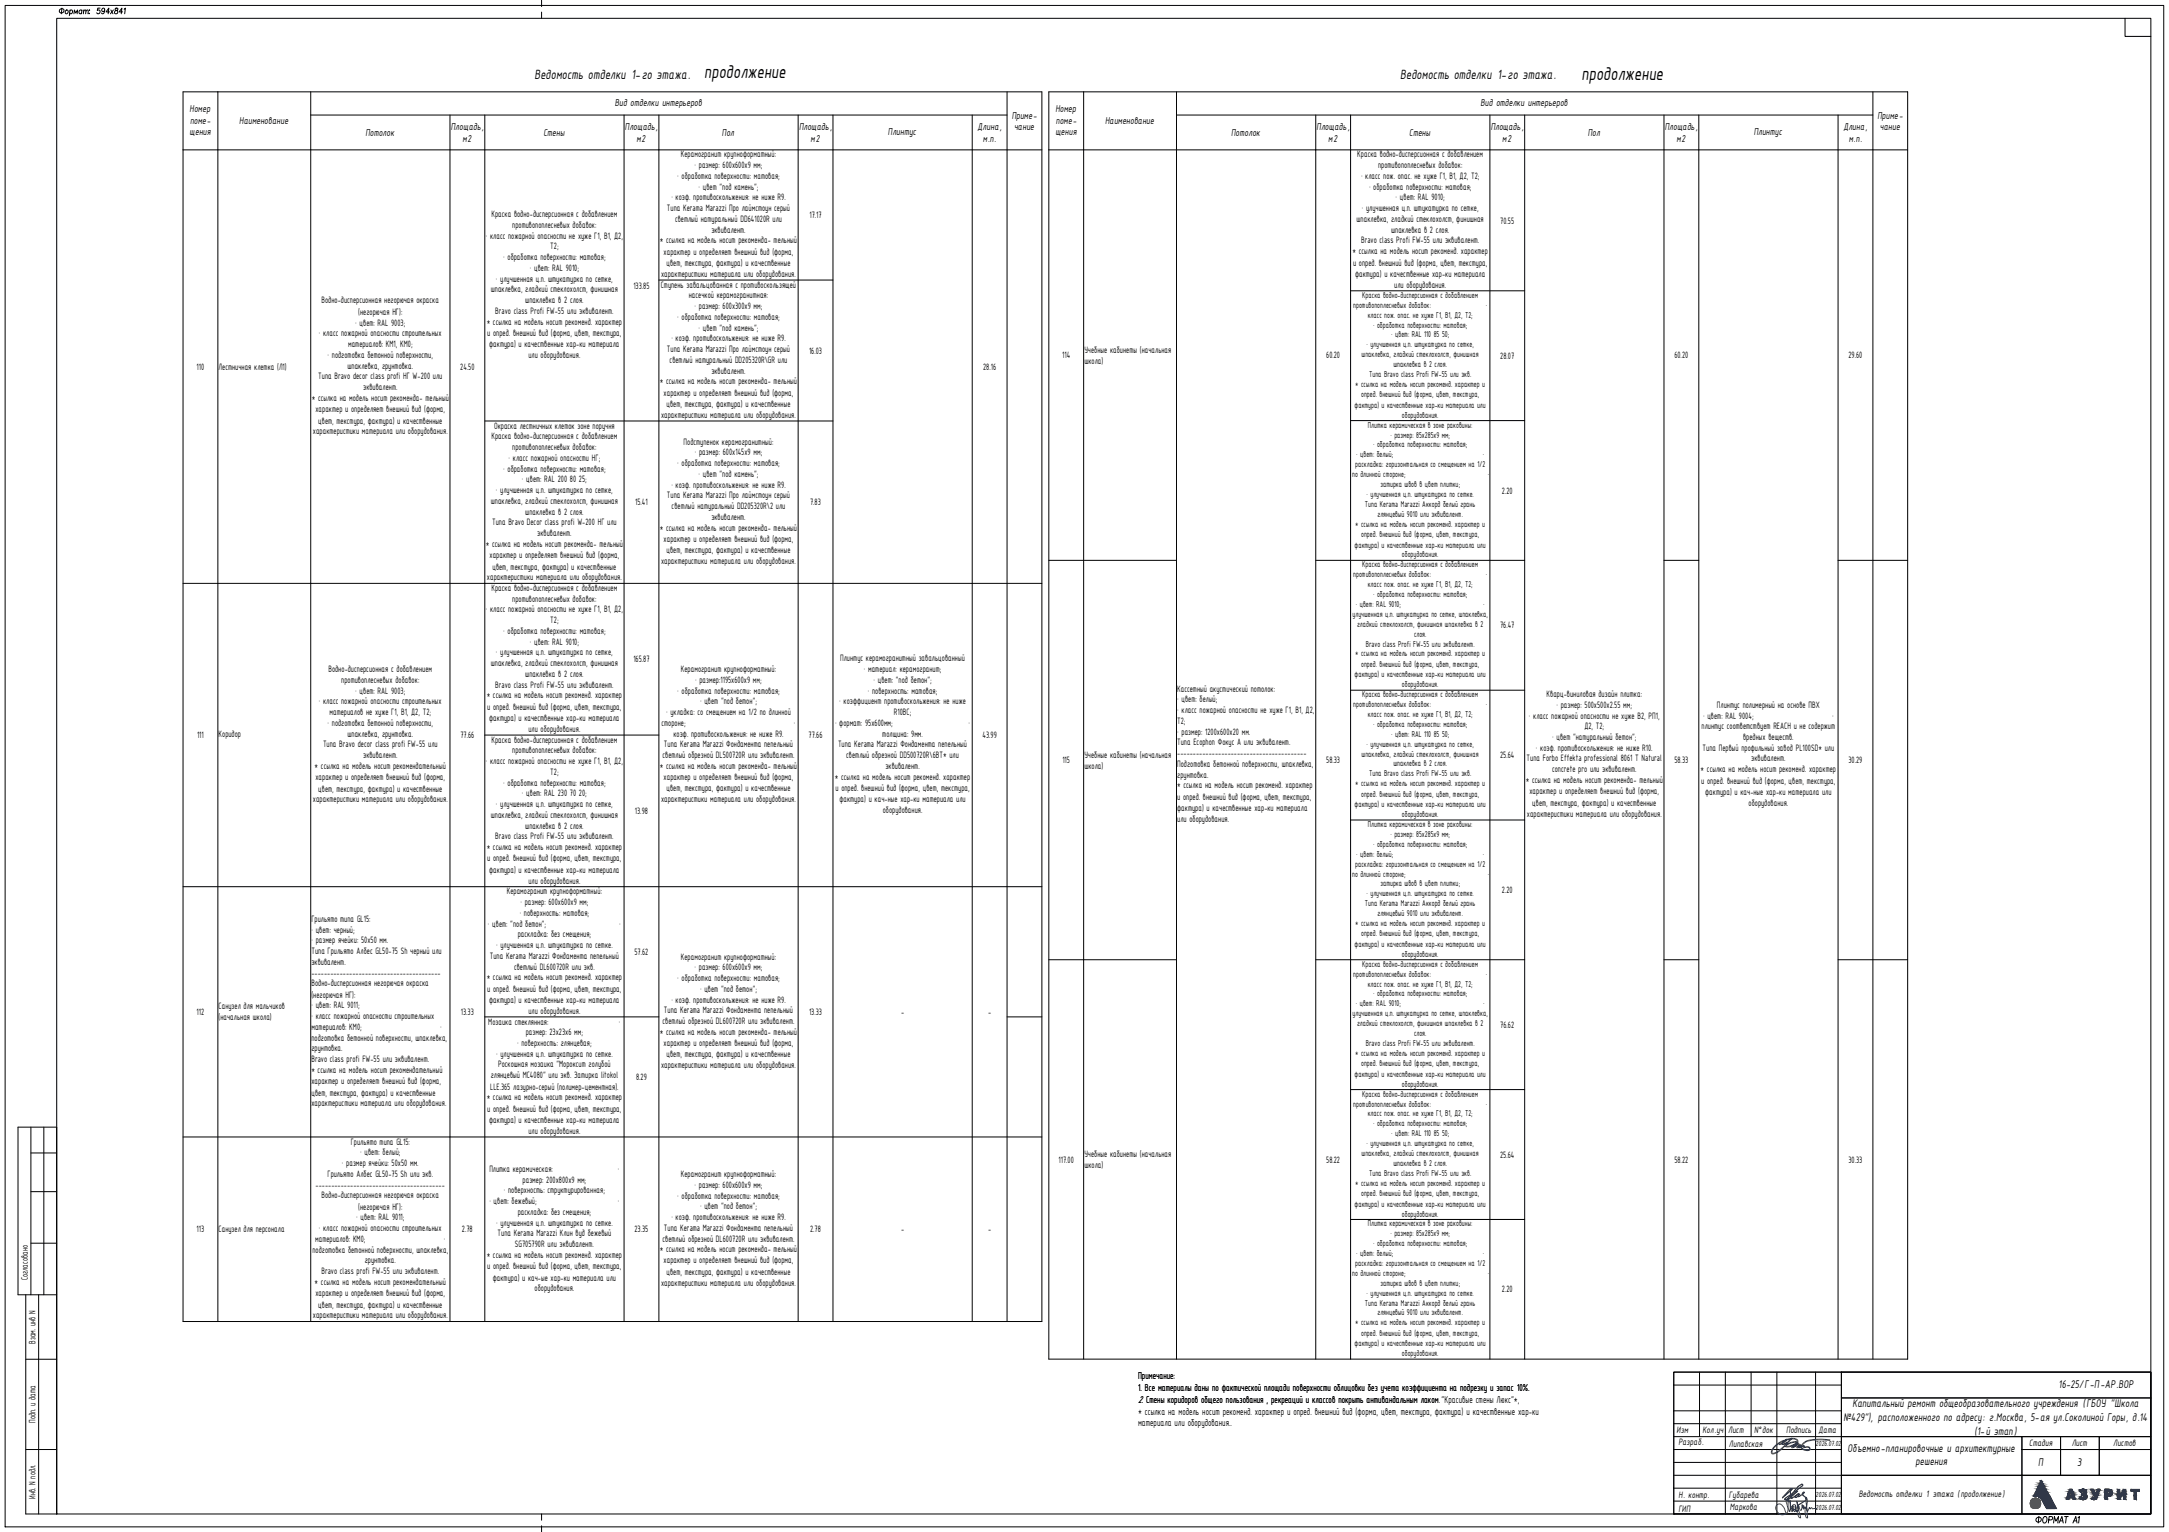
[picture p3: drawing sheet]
<svg xmlns="http://www.w3.org/2000/svg" width="841mm" height="594mm" viewBox="0 0 841 594" stroke-linecap="round" stroke-linejoin="round" font-family="sans-serif">
<defs><g id="words">
<g font-size="7.8">
<text x="273.1" y="30.2">продолжение</text>
<text x="613.3" y="31.1">продолжение</text>
</g>
<text font-size="5.7" x="788.1" y="592">ФОРМАТ А1</text>
<g font-size="5.6">
<text x="207.2" y="30.7">Ведомость отделки 1-го этажа.</text>
<text x="542.9" y="30.7">Ведомость отделки 1-го этажа.</text>
</g>
<g font-size="4.7">
<text x="798.2" y="538.4">16-25/Г-П-АР.ВОР</text>
<text x="718.3" y="545.8">Капитальный ремонт общеобразовательного учреждения (ГБОУ &quot;Школа</text>
<text x="714.8" y="551.1">№429&quot;), расположенного по адресу: г.Москва, 5-ая ул.Соколиной Горы, д.14</text>
<text x="765.6" y="556.4">(1-й этап)</text>
<text x="716.3" y="563.1">Объемно-планировочные и архитектурные</text>
<text x="742.8" y="568.1">решения</text>
<text x="790.3" y="568.6">П</text>
<text x="805.4" y="568.6">3</text>
</g>
<g font-size="4.2">
<text x="238.3" y="41.1">Вид отделки интерьеров</text>
<text x="574" y="41.1">Вид отделки интерьеров</text>
<text x="73.5" y="43.5">Номер</text>
<text x="392.3" y="46">Приме-</text>
<text x="409.3" y="43.5">Номер</text>
<text x="728" y="46">Приме-</text>
<text x="73.5" y="52.5">щения</text>
<text x="73.7" y="48">поме-</text>
<text x="92.8" y="48.2">Наименование</text>
<text x="141.7" y="52.7">Потолок</text>
<text x="174.8" y="50.5">Площадь,</text>
<text x="210.7" y="52.7">Стены</text>
<text x="242.3" y="50.5">Площадь,</text>
<text x="279.9" y="52.7">Пол</text>
<text x="309.8" y="50.5">Площадь,</text>
<text x="344.3" y="52.3">Плинтус</text>
<text x="379.1" y="50.5">Длина,</text>
<text x="393.2" y="50.5">чание</text>
<text x="409.2" y="52.5">щения</text>
<text x="409.4" y="48">поме-</text>
<text x="428.5" y="48.2">Наименование</text>
<text x="477.4" y="52.7">Потолок</text>
<text x="510.5" y="50.5">Площадь,</text>
<text x="546.4" y="52.7">Стены</text>
<text x="578" y="50.5">Площадь,</text>
<text x="615.6" y="52.7">Пол</text>
<text x="645.5" y="50.5">Площадь,</text>
<text x="680" y="52.3">Плинтус</text>
<text x="714.8" y="50.5">Длина,</text>
<text x="728.9" y="50.5">чание</text>
<text x="179.3" y="55">м2</text>
<text x="246.8" y="55">м2</text>
<text x="314.3" y="55">м2</text>
<text x="381.1" y="55">м.п.</text>
<text x="515" y="55">м2</text>
<text x="582.5" y="55">м2</text>
<text x="650" y="55">м2</text>
<text x="716.9" y="55">м.п.</text>
<text x="441.3" y="534.9">Примечание:</text>
<text x="441.3" y="539.4">1. Все материалы даны по фактической площади поверхности облицовки без учета коэффициента на подрезку и запас 10%.</text>
<text x="441.3" y="543.9">2. Стены коридоров общего пользования , рекреаций и классов покрыть антивандальным лаком.</text>
<text x="441.3" y="543.9">2. Стены коридоров общего пользования , рекреаций и классов покрыть антивандальным лаком &quot;Красивые стены Люкс&quot;*,</text>
<text x="441.3" y="548.6">* ссылка на модель носит рекоменд. характер и опред. внешний вид (форма, цвет, текстура, фактура) и качественные хар-ки</text>
<text x="441.3" y="553.1">материала или оборудования..</text>
</g>
<g font-size="3.9">
<text x="264" y="61.1">Керамогранит крупноформатный:</text>
<text x="269.3" y="65.2">• размер: 600х600х9 мм;</text>
<text x="526.3" y="61.1">Краска водно-дисперсионная с добавлением</text>
<text x="534.3" y="65.2">противопоплесневых добавок:</text>
<text x="262.6" y="69.4">• обработка поверхности: матовая;</text>
<text x="527.7" y="69.4">• класс пож. опас. не хуже Г1, В1, Д2, Т2;</text>
<text x="260.3" y="77.7">• коэф. противоскольжения: не ниже R9.</text>
<text x="270.8" y="73.6">• цвет &quot;под камень&quot;;</text>
<text x="530.8" y="73.6">• обработка поверхности: матовая;</text>
<text x="541.1" y="77.7">• цвет: RAL 9010;</text>
<text x="258.6" y="81.9">Типа Kerama Marazzi Про лаймстоун серый</text>
<text x="528" y="81.9">• улучшенная ц.п. штукатурка по сетке,</text>
<text x="190.6" y="84.2">Краска водно-дисперсионная с добавлением</text>
<text x="198.6" y="88.4">противопоплесневых добавок:</text>
<text x="261.7" y="86.1">светлый натуральный DD641020R или</text>
<text x="313.9" y="84.6">17.17</text>
<text x="526" y="86.1">шпаклевка, гладкий стеклохолст, финишная</text>
<text x="581.7" y="86.7">70.55</text>
<text x="188.4" y="92.6">•</text>
<text x="190" y="92.6">класс пожарной опасности не хуже Г1, В1, Д2,</text>
<text x="255.9" y="94.4">* ссылка на модель носит рекоменда- тельный</text>
<text x="275.8" y="90.2">эквивалент.</text>
<text x="527.8" y="94.4">Bravo class Profi FW-55 или эквивалент.</text>
<text x="539.4" y="90.2">шпаклевка в 2 слоя.</text>
<text x="195.1" y="100.9">• обработка поверхности: матовая;</text>
<text x="213.4" y="96.7">Т2;</text>
<text x="257.3" y="98.8">характер и определяет внешний вид (форма,</text>
<text x="524.4" y="98.6">* ссылка на модель носит рекоменд. характер</text>
<text x="205.4" y="105.1">• цвет: RAL 9010;</text>
<text x="256.3" y="107.4">характеристики материала или оборудования.</text>
<text x="258.4" y="103.2">цвет, текстура, фактура) и качественные</text>
<text x="524.7" y="103">и опред. внешний вид (форма, цвет, текстура,</text>
<text x="525.4" y="107.4">фактура) и качественные хар-ки материала</text>
<text x="190.3" y="113.4">шпаклевка, гладкий стеклохолст, финишная</text>
<text x="192.3" y="109.2">• улучшенная ц.п. штукатурка по сетке,</text>
<text x="245.6" y="111.9">133.85</text>
<text x="256.2" y="111.5">Ступень завальцованная с противоскользящей</text>
<text x="540.6" y="111.6">или оборудования.</text>
<text x="124.7" y="117.7">Водно-дисперсионная негорючая окраска</text>
<text x="203.7" y="117.6">шпаклевка в 2 слоя.</text>
<text x="267.1" y="115.7">насечкой керамогранитная:</text>
<text x="269.3" y="119.9">• размер: 600х300х9 мм;</text>
<text x="138.9" y="122.1">(негорючая НГ):</text>
<text x="188.7" y="125.9">* ссылка на модель носит рекоменд. характер</text>
<text x="192" y="121.7">Bravo class Profi FW-55 или эквивалент.</text>
<text x="262.6" y="124.1">• обработка поверхности: матовая;</text>
<text x="123.6" y="130.4">• класс пожарной опасности строительных</text>
<text x="137.8" y="126.3">• цвет: RAL 9003;</text>
<text x="189" y="130.3">и опред. внешний вид (форма, цвет, текстура,</text>
<text x="270.8" y="128.2">• цвет &quot;под камень&quot;;</text>
<text x="135" y="134.6">материалов: КМ1, КМ0;</text>
<text x="189.7" y="134.7">фактура) и качественные хар-ки материала</text>
<text x="258.6" y="136.5">Типа Kerama Marazzi Про лаймстоун серый</text>
<text x="260.3" y="132.4">• коэф. противоскольжения: не ниже R9.</text>
<text x="313.7" y="137.2">16.03</text>
<text x="420.5" y="136.8">Учебные кабинеты (начальная</text>
<text x="76.2" y="143.4">110</text>
<text x="84.8" y="143.4">Лестничная клетка (Л1)</text>
<text x="127" y="138.8">• подготовка бетонной поверхности,</text>
<text x="134.7" y="142.9">шпаклевка, грунтовка.</text>
<text x="178.4" y="143.4">24.50</text>
<text x="204.9" y="138.9">или оборудования.</text>
<text x="259.7" y="140.7">светлый натуральный DD205320R\GR или</text>
<text x="381.2" y="143.4">28.16</text>
<text x="411.9" y="139">114</text>
<text x="420.5" y="141.2">школа)</text>
<text x="514.2" y="139">60.20</text>
<text x="581.7" y="139.2">28.07</text>
<text x="649.2" y="139">60.20</text>
<text x="716.7" y="139">29.60</text>
<text x="123.4" y="147.1">Типа Bravo decor class profi НГ W-200 или</text>
<text x="255.9" y="149">* ссылка на модель носит рекоменда- тельный</text>
<text x="275.8" y="144.9">эквивалент.</text>
<text x="120.9" y="155.4">* ссылка на модель носит рекоменда- тельный</text>
<text x="140.8" y="151.2">эквивалент.</text>
<text x="257.3" y="153.5">характер и определяет внешний вид (форма,</text>
<text x="122.3" y="159.8">характер и определяет внешний вид (форма,</text>
<text x="258.4" y="157.9">цвет, текстура, фактура) и качественные</text>
<text x="123.4" y="164.2">цвет, текстура, фактура) и качественные</text>
<text x="191.6" y="166.2">Окраска лестничных клеток зоне поручня</text>
<text x="256.3" y="162">характеристики материала или оборудования.</text>
<text x="121.3" y="168.4">характеристики материала или оборудования.</text>
<text x="190.6" y="170.4">Краска водно-дисперсионная с добавлением</text>
<text x="265.1" y="172.4">Подступенок керамогранитный:</text>
<text x="197.2" y="178.7">• класс пожарной опасности НГ;</text>
<text x="198.6" y="174.5">противопоплесневых добавок:</text>
<text x="269.4" y="176.6">• размер: 600х145х9 мм;</text>
<text x="195.1" y="182.9">• обработка поверхности: матовая;</text>
<text x="262.6" y="180.8">• обработка поверхности: матовая;</text>
<text x="270.8" y="184.9">• цвет &quot;под камень&quot;;</text>
<text x="192.3" y="191.2">• улучшенная ц.п. штукатурка по сетке,</text>
<text x="202.4" y="187">• цвет: RAL 200 80 25;</text>
<text x="260.3" y="189.1">• коэф. противоскольжения: не ниже R9.</text>
<text x="582.3" y="191.4">2.20</text>
<text x="190.3" y="195.4">шпаклевка, гладкий стеклохолст, финишная</text>
<text x="246.3" y="196">15.41</text>
<text x="258.6" y="193.3">Типа Kerama Marazzi Про лаймстоун серый</text>
<text x="260.4" y="197.4">светлый натуральный DD205320R\2 или</text>
<text x="314.1" y="196">7.83</text>
<text x="190.8" y="203.7">Типа Bravo Decor class profi W-200 НГ или</text>
<text x="203.7" y="199.5">шпаклевка в 2 слоя.</text>
<text x="275.8" y="201.6">эквивалент.</text>
<text x="208.3" y="207.8">эквивалент.</text>
<text x="255.9" y="205.8">* ссылка на модель носит рекоменда- тельный</text>
<text x="188.4" y="212">* ссылка на модель носит рекоменда- тельный</text>
<text x="257.3" y="210.2">характер и определяет внешний вид (форма,</text>
<text x="258.4" y="214.6">цвет, текстура, фактура) и качественные</text>
<text x="189.8" y="216.4">характер и определяет внешний вид (форма,</text>
<text x="190.9" y="220.9">цвет, текстура, фактура) и качественные</text>
<text x="256.3" y="218.8">характеристики материала или оборудования.</text>
<text x="188.8" y="225">характеристики материала или оборудования.</text>
<text x="190.6" y="229.2">Краска водно-дисперсионная с добавлением</text>
<text x="198.6" y="233.3">противопоплесневых добавок:</text>
<text x="188.4" y="237.5">•</text>
<text x="190" y="237.5">класс пожарной опасности не хуже Г1, В1, Д2,</text>
<text x="195.1" y="245.8">• обработка поверхности: матовая;</text>
<text x="213.4" y="241.7">Т2;</text>
<text x="581.6" y="243.7">76.47</text>
<text x="205.4" y="250">• цвет: RAL 9010;</text>
<text x="192.3" y="254.2">• улучшенная ц.п. штукатурка по сетке,</text>
<text x="245.6" y="256.9">165.87</text>
<text x="325.8" y="256.5">Плинтус керамогранитный завальцованный</text>
<text x="127.3" y="260.7">Водно-дисперсионная с добавлением</text>
<text x="190.3" y="258.3">шпаклевка, гладкий стеклохолст, финишная</text>
<text x="203.7" y="262.5">шпаклевка в 2 слоя.</text>
<text x="264" y="260.7">Керамогранит крупноформатный:</text>
<text x="334.9" y="260.7">• материал: керамогранит;</text>
<text x="132.3" y="264.8">противоплесневых добавок:</text>
<text x="137.8" y="269">• цвет: RAL 9003;</text>
<text x="192" y="266.7">Bravo class Profi FW-55 или эквивалент.</text>
<text x="262.6" y="269">• обработка поверхности: матовая;</text>
<text x="269.6" y="264.8">• размер:1195х600х9 мм;</text>
<text x="336.5" y="269">• поверхность: матовая;</text>
<text x="338.7" y="264.8">• цвет: &quot;под бетон&quot;;</text>
<text x="456.5" y="268.2">Кассетный акустический потолок:</text>
<text x="123.6" y="273.2">• класс пожарной опасности строительных</text>
<text x="188.7" y="270.8">* ссылка на модель носит рекоменд. характер</text>
<text x="189" y="275.3">и опред. внешний вид (форма, цвет, текстура,</text>
<text x="271.5" y="273.2">• цвет &quot;под бетон&quot;;</text>
<text x="325.4" y="273.2">• коэффициент противоскольжения: не ниже</text>
<text x="456.5" y="272.4">•</text>
<text x="458.1" y="272.4">цвет: белый;</text>
<text x="599.7" y="270.3">Кварц-виниловая дизайн плитка:</text>
<text x="603.5" y="274.5">• размер: 500х500х2.55 мм;</text>
<text x="665.8" y="274.5">Плинтус полимерный на основе ПВХ</text>
<text x="127" y="281.5">• подготовка бетонной поверхности,</text>
<text x="127.8" y="277.3">материалов не хуже Г1, В1, Д2, Т2;</text>
<text x="189.7" y="279.7">фактура) и качественные хар-ки материала</text>
<text x="256.5" y="281.5">стороне;</text>
<text x="258.3" y="277.3">• укладка: со смещением на 1/2 по длинной</text>
<text x="307.8" y="281.5">•</text>
<text x="323.8" y="281.5">• формат: 95х600мм;</text>
<text x="346.6" y="277.3">R10ВС;</text>
<text x="456.5" y="276.5">•</text>
<text x="456.5" y="280.7">Т2;</text>
<text x="458.1" y="276.5">класс пожарной опасности не хуже Г1, В1, Д2,</text>
<text x="592.9" y="278.6">• класс пожарной опасности не хуже В2, РП1,</text>
<text x="660.4" y="278.6">• цвет: RAL 9004;</text>
<text x="710.4" y="278.6">•</text>
<text x="76.4" y="286.3">111</text>
<text x="84.8" y="285.9">Коридор</text>
<text x="134.7" y="285.7">шпаклевка, грунтовка.</text>
<text x="178.5" y="286.3">77.66</text>
<text x="190.6" y="288">Краска водно-дисперсионная с добавлением</text>
<text x="204.9" y="283.8">или оборудования.</text>
<text x="261.1" y="285.7">коэф. противоскольжения: не ниже R9.</text>
<text x="313.5" y="286.3">77.66</text>
<text x="342.1" y="285.7">толщина: 9мм.</text>
<text x="380.9" y="286.3">43.99</text>
<text x="456.5" y="284.9">•</text>
<text x="458.1" y="284.9">размер: 1200х600х20 мм.</text>
<text x="601.8" y="286.9">• цвет &quot;натуральный бетон&quot;;</text>
<text x="614.3" y="282.8">Д2, Т2;</text>
<text x="659.8" y="282.8">плинтус соответствует REACH и не содержит</text>
<text x="675.9" y="286.9">вредных веществ.</text>
<text x="125.2" y="289.8">Типа Bravo decor class profi FW-55 или</text>
<text x="140.8" y="294">эквивалент.</text>
<text x="198.6" y="292.2">противопоплесневых добавок:</text>
<text x="256.9" y="294">светлый обрезной DL500720R или эквивалент.</text>
<text x="257.5" y="289.8">Типа Kerama Marazzi Фондамента пепельный</text>
<text x="325" y="289.8">Типа Kerama Marazzi Фондамента пепельный</text>
<text x="328.1" y="294">светлый обрезной DD500720R\6BT* или</text>
<text x="420.5" y="293.8">Учебные кабинеты (начальная</text>
<text x="456.5" y="289">Типа Ecophon Фокус А или эквивалент.</text>
<text x="456.5" y="293.2">-----------------------------------------</text>
<text x="595.6" y="291.1">• коэф. противоскольжения: не ниже R10.</text>
<text x="660.2" y="291.1">Типа Первый профильный завод PL100SD* или</text>
<text x="122" y="298.2">* ссылка на модель носит рекомендательный</text>
<text x="188.4" y="296.3">•</text>
<text x="190" y="296.3">класс пожарной опасности не хуже Г1, В1, Д2,</text>
<text x="255.9" y="298.2">* ссылка на модель носит рекоменда- тельный</text>
<text x="343.3" y="298.2">эквивалент.</text>
<text x="411.9" y="296">115</text>
<text x="420.5" y="298.2">школа)</text>
<text x="456.5" y="297.4">Подготовка бетонной поверхности, шпаклевка,</text>
<text x="514.2" y="296">58.33</text>
<text x="581.6" y="294.1">25.64</text>
<text x="591.9" y="295.3">Типа Forbo Effekta professional 8061 T Natural</text>
<text x="601.8" y="299.5">concrete pro или эквивалент.</text>
<text x="649.2" y="296">58.33</text>
<text x="659.4" y="299.5">* ссылка на модель носит рекоменд. характер</text>
<text x="679" y="295.3">эквивалент.</text>
<text x="716.7" y="296">30.29</text>
<text x="122.3" y="302.6">характер и определяет внешний вид (форма,</text>
<text x="195.1" y="304.7">• обработка поверхности: матовая;</text>
<text x="213.4" y="300.5">Т2;</text>
<text x="257.3" y="302.5">характер и определяет внешний вид (форма,</text>
<text x="323.7" y="302.3">* ссылка на модель носит рекоменд. характер</text>
<text x="456.4" y="305.7">* ссылка на модель носит рекоменд. характер</text>
<text x="456.5" y="301.5">грунтовка.</text>
<text x="591.6" y="303.6">* ссылка на модель носит рекоменда- тельный</text>
<text x="659.7" y="303.9">и опред. внешний вид (форма, цвет, текстура,</text>
<text x="121.3" y="311.2">характеристики материала или оборудования.</text>
<text x="123.4" y="307">цвет, текстура, фактура) и качественные</text>
<text x="202.4" y="308.8">• цвет: RAL 230 70 20;</text>
<text x="256.3" y="311.2">характеристики материала или оборудования.</text>
<text x="258.4" y="306.9">цвет, текстура, фактура) и качественные</text>
<text x="324" y="306.7">и опред. внешний вид (форма, цвет, текстура,</text>
<text x="325.5" y="311.2">фактура) и кач-ные хар-ки материала или</text>
<text x="456.5" y="310.1">и опред. внешний вид (форма, цвет, текстура,</text>
<text x="593" y="308">характер и определяет внешний вид (форма,</text>
<text x="661.2" y="308.3">фактура) и кач-ные хар-ки материала или</text>
<text x="190.3" y="317.2">шпаклевка, гладкий стеклохолст, финишная</text>
<text x="192.3" y="313">• улучшенная ц.п. штукатурка по сетке,</text>
<text x="246.2" y="315.7">13.98</text>
<text x="342.3" y="315.3">оборудования.</text>
<text x="456.5" y="314.5">фактура) и качественные хар-ки материала</text>
<text x="592" y="316.6">характеристики материала или оборудования.</text>
<text x="594.1" y="312.5">цвет, текстура, фактура) и качественные</text>
<text x="678" y="312.5">оборудования.</text>
<text x="203.7" y="321.3">шпаклевка в 2 слоя.</text>
<text x="456.5" y="318.7">или оборудования.</text>
<text x="188.7" y="329.7">* ссылка на модель носит рекоменд. характер</text>
<text x="192" y="325.5">Bravo class Profi FW-55 или эквивалент.</text>
<text x="189" y="334.1">и опред. внешний вид (форма, цвет, текстура,</text>
<text x="189.7" y="338.5">фактура) и качественные хар-ки материала</text>
<text x="196.5" y="346.8">Керамогранит крупноформатный:</text>
<text x="204.9" y="342.7">или оборудования.</text>
<text x="582.3" y="346.3">2.20</text>
<text x="201.8" y="351">• размер: 600х600х9 мм;</text>
<text x="120.8" y="357.5">Грильято типа GL15:</text>
<text x="189.2" y="359.3">• цвет: &quot;под бетон&quot;;</text>
<text x="201.5" y="355.1">• поверхность: матовая;</text>
<text x="240.1" y="359.3">•</text>
<text x="120.8" y="361.6">•</text>
<text x="120.8" y="365.8">•</text>
<text x="122.4" y="361.6">цвет: черный;</text>
<text x="122.4" y="365.8">размер ячейки: 50х50 мм.</text>
<text x="200.7" y="363.5">раскладка: без смещения;</text>
<text x="120.8" y="370">Типа Грильято Албес GL50-75 Sh черный или</text>
<text x="189.9" y="371.8">Типа Kerama Marazzi Фондамента пепельный</text>
<text x="192.4" y="367.6">• улучшенная ц.п. штукатурка по сетке.</text>
<text x="246" y="370.3">57.62</text>
<text x="120.8" y="374.1">эквивалент.</text>
<text x="199.3" y="376">светлый DL600720R или экв.</text>
<text x="264" y="372.2">Керамогранит крупноформатный:</text>
<text x="269.3" y="376.3">• размер: 600х600х9 мм;</text>
<text x="120.8" y="378.3">-----------------------------------------</text>
<text x="120.8" y="382.5">Водно-дисперсионная негорючая окраска</text>
<text x="188.7" y="380.1">* ссылка на модель носит рекоменд. характер</text>
<text x="262.6" y="380.5">• обработка поверхности: матовая;</text>
<text x="120.8" y="386.9">(</text>
<text x="121.5" y="386.9">негорючая НГ):</text>
<text x="189" y="384.5">и опред. внешний вид (форма, цвет, текстура,</text>
<text x="189.7" y="389">фактура) и качественные хар-ки материала</text>
<text x="260.3" y="388.8">• коэф. противоскольжения: не ниже R9.</text>
<text x="271.5" y="384.7">• цвет &quot;под бетон&quot;;</text>
<text x="76.2" y="393.6">112</text>
<text x="84.8" y="391.3">Санузел для мальчиков</text>
<text x="84.8" y="395.7">(</text>
<text x="85.4" y="395.7">начальная школа)</text>
<text x="120.8" y="391">•</text>
<text x="120.8" y="395.2">•</text>
<text x="122.4" y="391">цвет: RAL 9011;</text>
<text x="122.4" y="395.2">класс пожарной опасности строительных</text>
<text x="178.7" y="393.6">13.33</text>
<text x="204.9" y="393.1">или оборудования.</text>
<text x="257.5" y="393">Типа Kerama Marazzi Фондамента пепельный</text>
<text x="313.7" y="393.6">13.33</text>
<text x="349.4" y="393.6">-</text>
<text x="383.1" y="393.6">-</text>
<text x="120.8" y="399.4">материалов: КМ0;</text>
<text x="170.7" y="399.4">•</text>
<text x="189.3" y="397.3">Мозаика стеклянная:</text>
<text x="203.9" y="401.5">размер: 23х23х6 мм;</text>
<text x="240" y="397.3">•</text>
<text x="255.9" y="401.3">* ссылка на модель носит рекоменда- тельный</text>
<text x="256.9" y="397.2">светлый обрезной DL600720R или эквивалент.</text>
<text x="581.7" y="398.6">76.62</text>
<text x="120.8" y="403.5">подготовка бетонной поверхности, шпаклевка,</text>
<text x="120.8" y="407.7">грунтовка.</text>
<text x="200.5" y="405.6">• поверхность: глянцевая;</text>
<text x="257.3" y="405.6">характер и определяет внешний вид (форма,</text>
<text x="120.8" y="411.9">Bravo class profi FW-55 или эквивалент.</text>
<text x="192.4" y="409.8">• улучшенная ц.п. штукатурка по сетке.</text>
<text x="193.1" y="413.9">Роскошная мозаика &quot;Мороксит голубой</text>
<text x="258.4" y="410.1">цвет, текстура, фактура) и качественные</text>
<text x="120.7" y="416">* ссылка на модель носит рекомендательный</text>
<text x="190.3" y="418.1">глянцевый МС4080&quot; или экв. Затирка litokol</text>
<text x="246.6" y="418.9">8.29</text>
<text x="256.3" y="414.3">характеристики материала или оборудования.</text>
<text x="120.8" y="420.5">характер и определяет внешний вид (форма,</text>
<text x="120.8" y="424.9">цвет, текстура, фактура) и качественные</text>
<text x="190.1" y="422.5">LLE.365 лазурно-серый (полимер-цементная).</text>
<text x="120.8" y="429">характеристики материала или оборудования.</text>
<text x="188.7" y="426.7">* ссылка на модель носит рекоменд. характер</text>
<text x="189" y="431.1">и опред. внешний вид (форма, цвет, текстура,</text>
<text x="189.7" y="435.5">фактура) и качественные хар-ки материала</text>
<text x="136" y="443.9">Грильято типа GL15:</text>
<text x="204.9" y="439.7">или оборудования.</text>
<text x="139.7" y="448">• цвет: белый;</text>
<text x="420.5" y="448.6">Учебные кабинеты (начальная</text>
<text x="581.6" y="448.9">25.64</text>
<text x="132.6" y="452.2">• размер ячейки: 50х50 мм.</text>
<text x="189.7" y="454.4">Плитка керамическая:</text>
<text x="239.6" y="454.4">•</text>
<text x="410.5" y="450.9">117.00</text>
<text x="420.5" y="453.1">школа)</text>
<text x="514.2" y="450.9">58.22</text>
<text x="649.2" y="450.9">58.22</text>
<text x="716.7" y="450.9">30.33</text>
<text x="122.4" y="460.5">-----------------------------------------</text>
<text x="127" y="456.3">Грильято Албес GL50-75 Sh или экв.</text>
<text x="202.6" y="458.6">размер: 200х800х9 мм;</text>
<text x="264" y="456.5">Керамогранит крупноформатный:</text>
<text x="269.3" y="460.6">• размер: 600х600х9 мм;</text>
<text x="124.7" y="464.7">Водно-дисперсионная негорючая окраска</text>
<text x="189.7" y="466.9">• цвет: бежевый;</text>
<text x="195.4" y="462.7">• поверхность: структурированная;</text>
<text x="239.6" y="466.9">•</text>
<text x="262.6" y="464.8">• обработка поверхности: матовая;</text>
<text x="138.1" y="473.3">• цвет: RAL 9011;</text>
<text x="138.9" y="469.1">(негорючая НГ):</text>
<text x="200.7" y="471.1">раскладка: без смещения;</text>
<text x="260.3" y="473.2">• коэф. противоскольжения: не ниже R9.</text>
<text x="271.5" y="469">• цвет &quot;под бетон&quot;;</text>
<text x="76.2" y="477.9">113</text>
<text x="84.8" y="477.6">Санузел для персонала</text>
<text x="123.6" y="477.4">• класс пожарной опасности строительных</text>
<text x="179.1" y="477.9">2.78</text>
<text x="192.4" y="475.2">• улучшенная ц.п. штукатурка по сетке.</text>
<text x="192.9" y="479.4">Типа Kerama Marazzi Клин вуд бежевый</text>
<text x="246" y="477.9">23.35</text>
<text x="257.5" y="477.3">Типа Kerama Marazzi Фондамента пепельный</text>
<text x="314.1" y="477.9">2.78</text>
<text x="349.4" y="477.9">-</text>
<text x="383.1" y="477.9">-</text>
<text x="121.1" y="485.8">подготовка бетонной поверхности, шпаклевка,</text>
<text x="122.2" y="481.6">материалов: КМ0;</text>
<text x="172.1" y="481.6">•</text>
<text x="199.7" y="483.6">SG705790R или эквивалент.</text>
<text x="255.9" y="485.6">* ссылка на модель носит рекоменда- тельный</text>
<text x="256.9" y="481.5">светлый обрезной DL600720R или эквивалент.</text>
<text x="141.4" y="489.9">грунтовка.</text>
<text x="188.7" y="487.7">* ссылка на модель носит рекоменд. характер</text>
<text x="257.3" y="489.9">характер и определяет внешний вид (форма,</text>
<text x="10.7" y="496.4" transform="rotate(-90 10.7 496.4)">Согласовано</text>
<text x="124.6" y="494.1">Bravo class profi FW-55 или эквивалент.</text>
<text x="189" y="492.1">и опред. внешний вид (форма, цвет, текстура,</text>
<text x="191.1" y="496.6">фактура) и кач-ые хар-ки материала или</text>
<text x="258.4" y="494.3">цвет, текстура, фактура) и качественные</text>
<text x="122" y="498.3">* ссылка на модель носит рекомендательный</text>
<text x="122.3" y="502.7">характер и определяет внешний вид (форма,</text>
<text x="207.3" y="500.7">оборудования.</text>
<text x="256.3" y="498.6">характеристики материала или оборудования.</text>
<text x="582.3" y="501.2">2.20</text>
<text x="123.4" y="507.1">цвет, текстура, фактура) и качественные</text>
<text x="121.3" y="511.3">характеристики материала или оборудования.</text>
<text x="13.7" y="521.1" transform="rotate(-90 13.7 521.1)">Взам. инв N</text>
<text x="13.7" y="551.9" transform="rotate(-90 13.7 551.9)">Подп. и дата</text>
<text x="650.1" y="555.8">Изм</text>
<text x="660.1" y="555.8">Кол.уч</text>
<text x="670.1" y="555.8">Лист</text>
<text x="680.1" y="555.8">N°док</text>
<text x="692.6" y="555.8">Подпись</text>
<text x="705.2" y="555.7">Дата</text>
<text x="650.8" y="560.5">Разраб.</text>
<text x="670.4" y="561.1">Липавская</text>
<text x="786.8" y="560.8">Стадия</text>
<text x="803.3" y="560.8">Лист</text>
<text x="819.4" y="560.8">Листов</text>
<text x="13.7" y="581.2" transform="rotate(-90 13.7 581.2)">Инв. N подл.</text>
<text x="650.8" y="580.7">Н. контр.</text>
<text x="670.4" y="580.8">Губарева</text>
<text x="720.7" y="580.6">Ведомость отделки 1 этажа (продолжение)</text>
<text x="650.8" y="586.3">ГИП</text>
<text x="670.8" y="585.7">Маркова</text>
</g>
<g font-size="3.6">
<text x="524.7" y="119.4">противопоплесневых добавок:</text>
<text x="528.2" y="115.5">Краска водно-дисперсионная с добавлением</text>
<text x="576.1" y="119.4">•</text>
<text x="530.3" y="123.2">класс пож. опас. не хуже Г1, В1, Д2, Т2;</text>
<text x="532.4" y="127">• обработка поверхности: матовая;</text>
<text x="539.4" y="130.8">• цвет: RAL 110 85 50;</text>
<text x="529.8" y="134.7">• улучшенная ц.п. штукатурка по сетке,</text>
<text x="528" y="138.5">шпаклевка, гладкий стеклохолст, финишная</text>
<text x="540.3" y="142.3">шпаклевка в 2 слоя.</text>
<text x="530.9" y="146.2">Типа Bravo class Profi FW-55 или экв.</text>
<text x="525.5" y="150">* ссылка на модель носит рекоменд. характер и</text>
<text x="527.8" y="154.1">опред. внешний вид (форма, цвет, текстура,</text>
<text x="525.3" y="158.1">фактура) и качественные хар-ки материала или</text>
<text x="543.6" y="162">оборудования.</text>
<text x="530.4" y="165.9">Плитка керамическая в зоне раковины:</text>
<text x="532.4" y="173.5">• обработка поверхности: матовая;</text>
<text x="539.1" y="169.7">• размер: 85х285х9 мм;</text>
<text x="525.9" y="177.4">• цвет: белый;</text>
<text x="574.9" y="177.4">•</text>
<text x="524.3" y="185">по длинной стороне;</text>
<text x="525.5" y="181.2">раскладка: горизонтальная со смещением на 1/2</text>
<text x="576.8" y="185">•</text>
<text x="535.2" y="188.9">затирка швов в цвет плитки;</text>
<text x="529.3" y="196.5">Типа Kerama Marazzi Аккорд белый грань</text>
<text x="529.9" y="192.7">• улучшенная ц.п. штукатурка по сетке.</text>
<text x="534.1" y="200.4">глянцевый 9010 или эквивалент.</text>
<text x="525.5" y="204.2">* ссылка на модель носит рекоменд. характер и</text>
<text x="527.8" y="208.3">опред. внешний вид (форма, цвет, текстура,</text>
<text x="525.3" y="212.3">фактура) и качественные хар-ки материала или</text>
<text x="528.2" y="220">Краска водно-дисперсионная с добавлением</text>
<text x="543.6" y="216.1">оборудования.</text>
<text x="524.7" y="223.9">противопоплесневых добавок:</text>
<text x="530.3" y="227.7">класс пож. опас. не хуже Г1, В1, Д2, Т2;</text>
<text x="576.1" y="223.9">•</text>
<text x="532.4" y="231.5">• обработка поверхности: матовая;</text>
<text x="524.4" y="239.2">улучшенная ц.п. штукатурка по сетке, шпаклевка,</text>
<text x="525.7" y="235.4">• цвет: RAL 9010;</text>
<text x="575.1" y="235.4">•</text>
<text x="526.2" y="243">гладкий стеклохолст, финишная шпаклевка в 2</text>
<text x="529.6" y="250.7">Bravo class Profi FW-55 или эквивалент.</text>
<text x="548.3" y="246.9">слоя.</text>
<text x="525.5" y="254.5">* ссылка на модель носит рекоменд. характер и</text>
<text x="525.3" y="262.7">фактура) и качественные хар-ки материала или</text>
<text x="527.8" y="258.6">опред. внешний вид (форма, цвет, текстура,</text>
<text x="543.6" y="266.5">оборудования.</text>
<text x="524.7" y="274.2">противопоплесневых добавок:</text>
<text x="528.2" y="270.4">Краска водно-дисперсионная с добавлением</text>
<text x="576.1" y="274.2">•</text>
<text x="530.3" y="278.1">класс пож. опас. не хуже Г1, В1, Д2, Т2;</text>
<text x="532.4" y="281.9">• обработка поверхности: матовая;</text>
<text x="539.4" y="285.7">• цвет: RAL 110 85 50;</text>
<text x="528" y="293.4">шпаклевка, гладкий стеклохолст, финишная</text>
<text x="529.8" y="289.6">• улучшенная ц.п. штукатурка по сетке,</text>
<text x="540.3" y="297.2">шпаклевка в 2 слоя.</text>
<text x="525.5" y="304.9">* ссылка на модель носит рекоменд. характер и</text>
<text x="530.9" y="301">Типа Bravo class Profi FW-55 или экв.</text>
<text x="527.8" y="309">опред. внешний вид (форма, цвет, текстура,</text>
<text x="525.3" y="313">фактура) и качественные хар-ки материала или</text>
<text x="543.6" y="316.9">оборудования.</text>
<text x="530.4" y="320.7">Плитка керамическая в зоне раковины:</text>
<text x="532.4" y="328.4">• обработка поверхности: матовая;</text>
<text x="539.1" y="324.6">• размер: 85х285х9 мм;</text>
<text x="525.9" y="332.2">• цвет: белый;</text>
<text x="574.9" y="332.2">•</text>
<text x="524.3" y="339.9">по длинной стороне;</text>
<text x="525.5" y="336.1">раскладка: горизонтальная со смещением на 1/2</text>
<text x="576.8" y="339.9">•</text>
<text x="529.9" y="347.6">• улучшенная ц.п. штукатурка по сетке.</text>
<text x="535.2" y="343.7">затирка швов в цвет плитки;</text>
<text x="529.3" y="351.4">Типа Kerama Marazzi Аккорд белый грань</text>
<text x="525.5" y="359.1">* ссылка на модель носит рекоменд. характер и</text>
<text x="534.1" y="355.2">глянцевый 9010 или эквивалент.</text>
<text x="527.8" y="363.1">опред. внешний вид (форма, цвет, текстура,</text>
<text x="525.3" y="367.2">фактура) и качественные хар-ки материала или</text>
<text x="543.6" y="371">оборудования.</text>
<text x="528.2" y="374.9">Краска водно-дисперсионная с добавлением</text>
<text x="524.7" y="378.7">противопоплесневых добавок:</text>
<text x="530.3" y="382.6">класс пож. опас. не хуже Г1, В1, Д2, Т2;</text>
<text x="576.1" y="378.7">•</text>
<text x="532.4" y="386.4">• обработка поверхности: матовая;</text>
<text x="524.4" y="394.1">улучшенная ц.п. штукатурка по сетке, шпаклевка,</text>
<text x="525.7" y="390.2">• цвет: RAL 9010;</text>
<text x="575.1" y="390.2">•</text>
<text x="526.2" y="397.9">гладкий стеклохолст, финишная шпаклевка в 2</text>
<text x="548.3" y="401.8">слоя.</text>
<text x="529.6" y="405.6">Bravo class Profi FW-55 или эквивалент.</text>
<text x="525.5" y="409.4">* ссылка на модель носит рекоменд. характер и</text>
<text x="527.8" y="413.5">опред. внешний вид (форма, цвет, текстура,</text>
<text x="525.3" y="417.5">фактура) и качественные хар-ки материала или</text>
<text x="528.2" y="425.3">Краска водно-дисперсионная с добавлением</text>
<text x="543.6" y="421.4">оборудования.</text>
<text x="524.7" y="429.1">противопоплесневых добавок:</text>
<text x="576.1" y="429.1">•</text>
<text x="530.3" y="432.9">класс пож. опас. не хуже Г1, В1, Д2, Т2;</text>
<text x="532.4" y="436.8">• обработка поверхности: матовая;</text>
<text x="539.4" y="440.6">• цвет: RAL 110 85 50;</text>
<text x="528" y="448.3">шпаклевка, гладкий стеклохолст, финишная</text>
<text x="529.8" y="444.4">• улучшенная ц.п. штукатурка по сетке,</text>
<text x="530.9" y="455.9">Типа Bravo class Profi FW-55 или экв.</text>
<text x="540.3" y="452.1">шпаклевка в 2 слоя.</text>
<text x="525.5" y="459.8">* ссылка на модель носит рекоменд. характер и</text>
<text x="525.3" y="467.9">фактура) и качественные хар-ки материала или</text>
<text x="527.8" y="463.8">опред. внешний вид (форма, цвет, текстура,</text>
<text x="543.6" y="471.7">оборудования.</text>
<text x="530.4" y="475.6">Плитка керамическая в зоне раковины:</text>
<text x="539.1" y="479.5">• размер: 85х285х9 мм;</text>
<text x="532.4" y="483.3">• обработка поверхности: матовая;</text>
<text x="525.5" y="491">раскладка: горизонтальная со смещением на 1/2</text>
<text x="525.9" y="487.1">• цвет: белый;</text>
<text x="574.9" y="487.1">•</text>
<text x="524.3" y="494.8">по длинной стороне;</text>
<text x="576.8" y="494.8">•</text>
<text x="529.9" y="502.4">• улучшенная ц.п. штукатурка по сетке.</text>
<text x="535.2" y="498.6">затирка швов в цвет плитки;</text>
<text x="529.3" y="506.3">Типа Kerama Marazzi Аккорд белый грань</text>
<text x="525.5" y="513.9">* ссылка на модель носит рекоменд. характер и</text>
<text x="534.1" y="510.1">глянцевый 9010 или эквивалент.</text>
<text x="527.8" y="518">опред. внешний вид (форма, цвет, текстура,</text>
<text x="525.3" y="522.1">фактура) и качественные хар-ки материала или</text>
<text x="543.6" y="525.9">оборудования.</text>
</g>
<g font-size="3.1">
<text x="704" y="560.6">2026.07.02</text>
<text x="704" y="580.6">2026.07.02</text>
<text x="704" y="585.6">2026.07.02</text>
</g>
</g></defs>
<g fill="none" stroke="#000" stroke-width=".39">
<path d="M71 35.6h333v476.9h-333zM84.5 35.6v476.9M120.5 35.6v476.9M390.5 35.6v476.9M406.7 35.6h333v491.4h-333zM420.2 35.6v491.4M456.2 35.6v491.4M726.2 35.6v491.4M71 58.1h333M120.5 44.6h270M174.5 44.6v467.9M188 44.6v467.9"/>
<path d="M242 44.6v467.9M255.5 44.6v467.9M309.5 44.6v467.9M323 44.6v467.9M377 44.6v467.9M406.7 58.1h333M456.2 44.6h270M510.2 44.6v482.4M523.7 44.6v482.4M577.7 44.6v482.4M591.2 44.6v482.4M645.2 44.6v482.4"/>
<path d="M658.7 44.6v482.4M712.7 44.6v482.4M255.5 108.6h67.5M523.7 112.8h67.5M188 163.3h135M523.7 163.1h67.5M406.7 217.3h49.5M510.2 217.3h81M645.2 217.3h13.5M712.7 217.3h27M71 226.2h333M523.7 267.6h67.5"/>
<path d="M188 285h67.5M523.7 318h67.5M71 343.8h333M406.7 372.2h49.5M510.2 372.2h81M645.2 372.2h13.5M712.7 372.2h27M188 394.3h67.5M390.5 394.3h13.5M523.7 422.5h67.5M71 440.9h333M523.7 472.9h67.5"/>
</g>
<!-- layer: _RAMKA -->
<g fill="none" stroke="#000" stroke-width=".39">
<path d="M2 2.1h837v590h-837zM22 7.1h812v580h-812zM24 3.1l-.2 2.2M25.6 4a.64 .64 0 0 1 .8 .8 .64 .64 0 0 1-1.1 .2zM27.1 4.2l.2-.2a.64 .64 0 0 1 .8 .8 .64 .64 0 0 1-1.1 .2M27.2 3.9l-.3 2.2M28.7 5.3l.2-1.4 .4 1.1 .8-1.1-.2 1.4M31.7 4.2a.65 .65 0 0 0-1.1 .2 .65 .65 0 0 0 .8 .8l.2-.2M31.8 3.9l-.2 1.4M32.4 4.3l.5-.4 .4 .1-.1 1.3M32.5 3.9l-.2 1.4M33.3 4.3l.5-.4 .4 .1-.1 1.3"/>
<path d="M34.6 5.1h.1M34.7 3.9h.1M38.8 3.1h-.9l-.2 1a.68 .68 0 0 1 1 .1 .68 .68 0 0 1-.2 1 .68 .68 0 0 1-1-.3M40.6 3.9l-.3 .5a.61 .61 0 0 1-.8-.3 .61 .61 0 0 1 .3-.8 .61 .61 0 0 1 .8 .2l-.4 1.7-.5 .1-.3-.3M42.5 4.6h-1.4l1.1-1.5-.3 2.2M43 3.9l.8 1.4M44 3.9l-1.2 1.4M44.8 3.3l-.1 .6a.76 .76 0 0 1 1 .8 .76 .76 0 0 1-1.2 .5 .97 .97 0 0 1 .1-1 .97 .97 0 0 1 1-.3l.1-.6zM47.5 4.6h-1.3l1.1-1.5-.3 2.2M48.1 3.6l.5-.5-.3 2.2M210 .1v2.4M210 4.7v2.4"/>
<path d="M824 7.1v7h10M210 587.1v2.4M210 591.7v2.4"/>
<circle cx="23.9" cy="4.2" r=".89"/>
</g>
<!-- layer: _STAMP -->
<g fill="none" stroke="#000" stroke-width=".39">
<path d="M12 437.1v65M17 437.1v65M12 447.1h10M12 462.1h10M12 482.1h10M10 502.1v85h12v-150h-15v65h15M15 502.1v85M10 527.1h12M649 532.1h185v55h-185zM649 537.1h65M659 532.1v25M669 532.1v55"/>
<path d="M679 532.1v25M689 532.1v55M704 532.1v55M714 532.1h120v10h-120zM714 532.1v55M649 547.1h65M649 552.1h65M649 557.1h65M714 542.1h120v15h-120zM714 557.1h70v15h-70zM784 557.1h15v5h-15zM799 557.1h15v5h-15z"/>
<path d="M814 557.1h20v5h-20zM10 562.1h12M649 562.1h65M649 567.1h65M649 572.1h65M649 577.1h65M714 572.1h70v15h-70zM784 562.1h15v10h-15zM784 572.1h50v15h-50zM799 562.1h15v10h-15zM814 562.1h20v10h-20zM649 582.1h65"/>
</g>
<g fill="none" stroke="#1616e3" stroke-width=".39">
<path d="M694.3 577.3l-3.2 3.5 3.1-2.7 .3-.5M694.3 579.6l-2.4 1.7 .3 .2 1.5-.3-.9 .7M694.3 577.3l-3.1 3.5 3-2.6 .1 1.4M694.4 579.8l-.1-.2-2.3 1.8a2.97 2.97 0 0 0 2.4-.9M694.4 579.6l.3-.2zM694.4 579.8l-1.9 2 .3 .1M694.4 579.9v.6M694.4 579.9l-1.6 2M694.8 577.3l-.4 .2M694.8 577.3l.1 .2M694.8 577.4l-.3 .2M694.8 577.4h.1"/>
<path d="M694.9 577.5l-.6 .5 .2-.4M694.9 577.5l-.6 .6 .1 1.5M696.7 579.7h.1M697 578.2l.1 .1M697 578.2l-2.2 1.7M697 578.3l-2.5 2.2v.3M697.3 576.4l1.2-.8 .5 .2-.1 .3-3.9 3zM697.3 579.2l-2.2 1.6h-.6M697.3 579.2l-.6 .5M697.3 579.2h.1M697.4 579.2l-1.4 1.2M697.7 579.5l-.7 .7z"/>
<path d="M698.5 575.6h.4l.1 .5-4.1 3.2-.5 .5 .1 .5 .3-.4 2.2-1.7M698.5 575.6l-1.3 .8-2.8 3.2M698.9 579.5l1.6 1.5-.4 1M698.9 579.5l.7-.7a.56 .56 0 0 0-.6 .1 .56 .56 0 0 0-.2 .6l-1.5 .8M699.5 578.7l-.5 .3-.1 .5M699.5 578.7v.1M699.5 578.7l-.6 .8M693.9 581l.5-.4zM694.4 580.9l-1.6 1M694.4 580.9l.2 .1M694.6 581l.5-.2-.5 .2M696 580.4v.3l.6-.1"/>
<path d="M696 580.4l.3-.4-1.2 .8M696.1 580.4l.5 .2M697.3 580.3l-.2-.1 .7-.8-1.3 1.2M697.3 580.4l-.2-.1-.5 .4M697.3 580.4l1.6-.9 1.5 1.7-.2 .6-3.1 1.9M700 581.9l-2.9 1.8"/>
</g>
<path d="M693.3 581.9v3.3a2.32 2.32 0 0 1-2.1 2.2 2.32 2.32 0 0 1-2.5-1.9 1.5 1.5 0 0 1 .6-2.1 1.5 1.5 0 0 1 2.1 .8l1.1 2.5M693.6 582.5a.73 .73 0 0 0-.1-.8 .73 .73 0 0 0-.8-.2 8.5 8.5 0 0 0 1.3 4.7l.3-4.2-.4-.1a7.5 7.5 0 0 0 1 4.3l.5-2.1a.42 .42 0 0 0-.6-.1 .42 .42 0 0 0-.1 .6l.2 .6 1 1a2.29 2.29 0 0 0 0-2.7h-.5a.83 .83 0 0 0-.3 1.2l.2 .6a.76 .76 0 0 0 1-.3 .76 .76 0 0 0-.2-1v1.3l.7 .8a4.2 4.2 0 0 0 0-3.9l1.3 6.4a3.7 3.7 0 0 1-1.1-4.4l.6-.1 .3 1.3 .5 .3 .3-2.2 .6 1.7-.2-.8 .2-.6 .6 1.2a4.2 4.2 0 0 0 .5-4.3l-.1-.1a2.06 2.06 0 0 0 0 2.2l.6 5.6-.1 .3-.2-.1a6.2 6.2 0 0 1-.6-4.2l.5 .4 .3 1.2 .8-1.4 .3 .5 .6-.5a.69 .69 0 0 0 1.1 .4l.9-.1" fill="none" stroke="#0052a5" stroke-width=".39"/>
<!-- layer: _STAMP -->
<g fill="#2a3756" stroke="#2a3756" stroke-width=".39">
<path d="M788.5 580.1h.3z"/>
<path d="M817.6 579.4h1.3z"/>
<path d="M810.7 577.5h.6z"/>
<path d="M812.7 579.5h.8z"/>
<path d="M812.2 580.6h.9z"/>
<path d="M811.5 581.5h.9z"/>
<path d="M811.7 581.5h.5z"/>
<path d="M807.6 577.5h.2z"/>
<path d="M806.7 578.5h.3z"/>
<path d="M807.5 579.1h1.4z"/>
<path d="M807.2 579.9h1.8z"/>
<path d="M807.4 581.5h.6z"/>
<path d="M791.4 574.2l.2 .1zM791.4 574.2l.2 .1z"/>
<path d="M791.3 574.3l.4 .2zM791.3 574.3l.4 .2h-.5z"/>
<path d="M791.2 574.5l.9 .6-.4-.6zM791.2 574.5l.9 .6h-1.2z"/>
<path d="M790.9 575.1l1.3 .3-.1-.3zM790.9 575.1l1.3 .3h-1.4z"/>
<path d="M790.8 575.4l1.7 .5-.3-.5zM790.8 575.4l1.7 .5h-1.9z"/>
<path d="M790.6 575.9l2.1 .5-.2-.5zM790.6 575.9l2.1 .5h-2.4z"/>
<path d="M790.3 576.4l2.5 .2-.1-.2zM790.3 576.4l2.5 .2h-2.6z"/>
<path d="M790.2 576.6l3.1 .8-.5-.8zM790.2 576.6l3.1 .8h-3.4z"/>
<path d="M789.9 577.4h3.4zM789.9 577.4h3.4z"/>
<path d="M789.8 577.4l4.1 1.2-.6-1.2zM789.8 577.4l4.1 1.2h-4.6z"/>
<path d="M789.3 578.6l4.7 .2-.1-.2zM789.3 578.6l4.7 .2h-4.9z"/>
<path d="M789.1 578.8l5.3 .7-.4-.7zM789.1 578.8l5.3 .7h-5.6z"/>
<path d="M788.8 579.5l5.6 .1zM788.8 579.5l5.6 .1z"/>
<path d="M788.8 579.6l5.9 .4-.3-.4zM788.8 579.6l5.9 .4h-6.1z"/>
<path d="M788.6 580l6.1 .1zM788.6 580l6.1 .1z"/>
<path d="M788.5 580.1h.6zM788.5 580.1h.7z"/>
<path d="M789.2 580.1h5.6zM789.2 580.1h5.6z"/>
<path d="M788.5 580.1h.6zM788.5 580.1h.3z"/>
<path d="M789.4 580.1l5.4 .1zM789.4 580.1l5.4 .1z"/>
<path d="M789.6 580.2h5.2zM789.6 580.2h5.2z"/>
<path d="M789.7 580.2h5.1zM789.7 580.2h5.1z"/>
<path d="M789.7 580.2h5.1zM789.7 580.2h5.1z"/>
<path d="M789.9 580.2l5 .1zM789.9 580.2l5 .1z"/>
<path d="M790.1 580.3h4.8zM790.1 580.3h4.8z"/>
<path d="M790.3 580.3l4.6 .1zM790.3 580.3l4.6 .1z"/>
<path d="M790.4 580.4l4.6 .1zM790.4 580.4l4.6 .1z"/>
<path d="M790.6 580.5l4.4 .1zM790.6 580.5l4.4 .1z"/>
<path d="M790.7 580.6l4.4 .1zM790.7 580.6l4.4 .1z"/>
<path d="M790.9 580.7l4.2 .1zM790.9 580.7l4.2 .1z"/>
<path d="M791 580.8h4.1zM791 580.8h4.1z"/>
<path d="M791 580.8l4.2 .1zM791 580.8l4.2 .1z"/>
<path d="M791.2 580.9l4.1 .1zM791.2 580.9l4.1 .1z"/>
<path d="M791.3 581l4 .2zM791.3 581l4 .2z"/>
<path d="M791.4 581.2l4 .1zM791.4 581.2l4 .1z"/>
<path d="M791.5 581.3l4 .1zM791.5 581.3l4 .1z"/>
<path d="M791.6 581.4l3.9 .2zM791.6 581.4l3.9 .2z"/>
<path d="M791.7 581.6l4 .2zM791.7 581.6l4 .2z"/>
<path d="M791.8 581.8l4.1 .4-.2-.4zM791.8 581.8l4.1 .4h-3.9z"/>
<path d="M792 582.2l4.2 .5-.3-.5zM792 582.2l4.2 .5h-3.9zM792.3 582.7h3.9zM792.3 582.7h3.9z"/>
<path d="M792.3 582.7l4.2 .6-.3-.6zM792.3 582.7l4.2 .6h-3.9z"/>
<path d="M792.6 583.3l4 .2zM792.6 583.3l4 .2z"/>
<path d="M792.8 583.5l4 .5-.2-.5zM792.8 583.5l4 .5h-3.8z"/>
<path d="M793 584l4.1 .5-.3-.5zM793 584l4.1 .5h-3.8z"/>
<path d="M793.3 584.5l4.1 .5-.3-.5zM793.3 584.5l4.1 .5h-3.9z"/>
<path d="M793.5 585h3.3zM793.5 585h3.9z"/>
<path d="M793.5 585h2zM793.5 585h3.3z"/>
<path d="M826.2 577.5l3.4 .4v-.4zM826.2 577.5l3.4 .4h-3.4z"/>
<path d="M826.2 577.9l3.4 .5v-.5zM826.2 577.9l3.4 .5h-3.4z"/>
<path d="M827.4 578.4l1 1.5v-1.5zM827.4 578.4l1 1.5h-1z"/>
<path d="M827.4 579.9l1 1.6v-1.6zM827.4 579.9l1 1.6h-1z"/>
<path d="M823.3 577.5l1 .7v-.7zM823.3 577.5l1 .7h-1.3z"/>
<path d="M821 577.5l.9 1v-1zM821 577.5l.9 1h-.9z"/>
<path d="M823 578.2l1.3 .8v-.8zM823 578.2l1.3 .8h-1.8z"/>
<path d="M823.4 579h.9zM823.4 579h.9z"/>
<path d="M822.5 579h.9zM822.5 579h.9z"/>
<path d="M822.5 579h.9zM822.5 579h.8z"/>
<path d="M823.4 579l.9 .2zM823.4 579l.9 .2z"/>
<path d="M822.4 579l.8 .3 .1-.3zM822.4 579l.8 .3h-.9z"/>
<path d="M822.3 579.3h.9zM822.3 579.3h.9z"/>
<path d="M821 578.5l.9 .8v-.8zM821 578.5l.9 .8h-.9z"/>
<path d="M823.4 579.2l.9 .3v-.3zM823.4 579.2l.9 .3h-.9z"/>
<path d="M821 579.3l.9 .2v-.2zM821 579.3l.9 .2h-.9z"/>
<path d="M823.4 579.5l.9 .1zM823.4 579.5l.9 .1z"/>
<path d="M822.3 579.3l.7 .4 .2-.4zM822.3 579.3l.7 .4h-.9z"/>
<path d="M822.1 579.7h.9zM822.1 579.7h.9z"/>
<path d="M821 579.5l.9 .3v-.3zM821 579.5l.9 .3h-.9z"/>
<path d="M822 579.7l.9 .3 .1-.3zM822 579.7l.9 .3h-1z"/>
<path d="M821.9 580h1zM821.9 580h.9z"/>
<path d="M821 579.8l.9 .2v-.2zM821 579.8l.9 .2h-.9z"/>
<path d="M821 580h1.8zM821 580l1.7 .2z"/>
<path d="M823.4 579.6l.9 .8v-.8zM823.4 579.6l.9 .8h-.9z"/>
<path d="M821 580.2l1.1 .9 .6-.9zM821 580.2l1.1 .9h-1.1z"/>
<path d="M823.4 580.4l.9 1.1v-1.1zM823.4 580.4l.9 1.1h-.9z"/>
<path d="M821 581.1l.9 .4 .2-.4zM821 581.1l.9 .4h-.9z"/>
<path d="M816.1 577.5h1.7zM816.1 577.5h1.7z"/>
<path d="M816.1 577.5l1.9 .1zM816.1 577.5l1.9 .1z"/>
<path d="M816.1 577.6h2zM816.1 577.6h2z"/>
<path d="M816.1 577.6l2.2 .1zM816.1 577.6l2.2 .1z"/>
<path d="M816.1 577.7h2.3zM816.1 577.7h2.3z"/>
<path d="M816.1 577.7l2.4 .1zM816.1 577.7l2.4 .1z"/>
<path d="M816.1 577.8l2.5 .1zM816.1 577.8l2.5 .1z"/>
<path d="M816.1 577.9l2.6 .1zM816.1 577.9l2.6 .1z"/>
<path d="M816.1 578l2.7 .1zM816.1 578l2.7 .1z"/>
<path d="M816.1 578.1l2.7 .1zM816.1 578.1l2.7 .1z"/>
<path d="M816.1 578.2h2.8zM816.1 578.2h2.8z"/>
<path d="M816.1 578.2l2.8 .2zM816.1 578.2l2.8 .2z"/>
<path d="M817.1 578.4h1.8zM817.1 578.4h1.8z"/>
<path d="M817.4 578.4h1.5zM817.4 578.4h1.5z"/>
<path d="M817.7 578.4h1.2zM817.7 578.4h1.2z"/>
<path d="M817.8 578.4h1.1zM817.8 578.4h1.1z"/>
<path d="M817.8 578.4l1.2 .1zM817.8 578.4l1.2 .1z"/>
<path d="M817.9 578.5h1.1zM817.9 578.5h1.1z"/>
<path d="M817.9 578.5l1.1 .1zM817.9 578.5l1.1 .1z"/>
<path d="M818 578.6h1zM818 578.6h1z"/>
<path d="M818 578.6l1 .1zM818 578.6l1 .1z"/>
<path d="M818 578.7h1zM818 578.7h1z"/>
<path d="M816.1 578.4l1 .5v-.5zM816.1 578.4l1 .5h-1z"/>
<path d="M818 578.7l1 .2v-.2zM818 578.7l1 .2h-1zM818 578.9h1zM818 578.9h1z"/>
<path d="M818 578.9h1zM818 578.9l1 .1z"/>
<path d="M818 579l1 .1zM818 579l1 .1z"/>
<path d="M818 579.1h1zM818 579.1h1z"/>
<path d="M818 579.1h1zM818 579.1l1 .1z"/>
<path d="M818 579.2h1zM818 579.2h1z"/>
<path d="M818 579.2h1zM818 579.2l1 .1z"/>
<path d="M817.9 579.3h1.1zM817.9 579.3h1.1z"/>
<path d="M817.9 579.3h1.1zM817.8 579.3h1.1z"/>
<path d="M817.8 579.3l1.1 .1zM817.8 579.4h1.1z"/>
<path d="M817.8 579.4h1.1zM817.7 579.4h1.2z"/>
<path d="M817.7 579.4h1.2zM817.6 579.4h1.3zM817.4 579.4h1.5z"/>
<path d="M816.1 578.9l1 .5v-.5zM816.1 578.9l1 .5h-1z"/>
<path d="M816.1 579.4l2.8 .1zM816.1 579.4l2.8 .1z"/>
<path d="M816.1 579.5h2.8zM816.1 579.5h2.8z"/>
<path d="M816.1 579.5h2.8zM816.1 579.5l2.8 .1z"/>
<path d="M816.1 579.6h2.8zM816.1 579.6l2.7 .1z"/>
<path d="M816.1 579.7h2.7zM816.1 579.7l2.5 .2z"/>
<path d="M816.1 579.9h2.5zM816.1 579.9l2.4 .1z"/>
<path d="M816.1 580h2.4zM816.1 580l2.2 .1z"/>
<path d="M816.1 580.1h2.2zM816.1 580.1l2.1 .1z"/>
<path d="M816.1 580.2h2.1zM816.1 580.2h1.9z"/>
<path d="M816.1 580.2h1.9zM816.1 580.2l1.7 .1z"/>
<path d="M816.1 580.3h1.4zM816.1 580.3h1.7z"/>
<path d="M816.1 580.3l1 .6v-.6zM816.1 580.3l1 .6h-1z"/>
<path d="M816.1 580.9l1 .6v-.6zM816.1 580.9l1 .6h-1z"/>
<path d="M810.7 577.5h1.1zM810.7 577.5h1.1z"/>
<path d="M813.3 577.5h.9zM813.3 577.5h.9z"/>
<path d="M813.3 577.5l1 .1zM813.3 577.5l1 .1z"/>
<path d="M813.3 577.6h1zM813.3 577.6l1 .1z"/>
<path d="M813.3 577.7l.9 .2 .1-.2zM813.3 577.7l.9 .2h-1z"/>
<path d="M810.7 577.5l1.3 .4-.2-.4zM810.7 577.5l1.3 .4h-1.1z"/>
<path d="M810.9 577.9l1.1 .1zM810.9 577.9l1.1 .1z"/>
<path d="M813.2 577.9l.8 .5 .2-.5zM813.2 577.9l.8 .5h-1z"/>
<path d="M813 578.4h1zM813 578.4h1z"/>
<path d="M811 578l1.3 .7-.3-.7zM811 578l1.3 .7h-1z"/>
<path d="M811.3 578.7l1.1 .2-.1-.2zM811.3 578.7l1.1 .2h-1z"/>
<path d="M813 578.4l.7 .6 .3-.6zM813 578.4l.7 .6h-.9z"/>
<path d="M811.4 578.9l1.1 .2zM811.4 578.9l1.1 .2z"/>
<path d="M812.8 579l.8 .3 .1-.3zM812.8 579l.8 .3h-.9z"/>
<path d="M812.7 579.3h.9zM812.7 579.3l.9 .1z"/>
<path d="M811.6 579.1l1 .3-.1-.3zM811.6 579.1l1 .3h-.9z"/>
<path d="M812.7 579.4h.9zM812.7 579.4l.8 .1zM812.7 579.5h.8z"/>
<path d="M811.7 579.4l1 .1zM811.7 579.4l1 .1z"/>
<path d="M811.7 579.5l1.7 .3 .1-.3zM811.7 579.5l1.7 .3h-1.5z"/>
<path d="M811.9 579.8h1.5zM811.9 579.8l1.4 .2z"/>
<path d="M812 580l1.2 .4 .1-.4zM812 580l1.2 .4h-1z"/>
<path d="M812.2 580.4h1zM812.2 580.4l.9 .1z"/>
<path d="M812.2 580.5h.9zM812.2 580.5l.9 .1zM812.2 580.6h.9z"/>
<path d="M812.2 580.6h.9zM812.2 580.6h.9z"/>
<path d="M811.5 580.6l.2 .1zM811.5 580.6l.2 .1z"/>
<path d="M812.2 580.6h.9zM812.1 580.7h1z"/>
<path d="M811.4 580.7h.4zM811.4 580.7h.4zM811.4 580.7h.4zM811.4 580.7h.4z"/>
<path d="M812.1 580.7h1zM812 580.7h1.1z"/>
<path d="M811.4 580.7h.5zM811.4 580.7h.5z"/>
<path d="M812 580.7h1.1zM812 580.7h1.1z"/>
<path d="M811.4 580.7h.6zM811.4 580.7h.6z"/>
<path d="M811.4 580.7h1.7zM811.4 580.7h1.6z"/>
<path d="M811.4 580.7h1.6zM811.4 580.7l1.6 .1z"/>
<path d="M811.3 580.8h1.7zM811.3 580.8l1.6 .2h-1.7z"/>
<path d="M811.2 581h1.7zM811.2 581l1.6 .1z"/>
<path d="M811.2 581.1h1.6zM811.2 581.1l1.6 .1z"/>
<path d="M811.1 581.2h1.7zM811.1 581.2h1.6z"/>
<path d="M811.1 581.2l1.6 .1zM811.1 581.2l1.6 .1z"/>
<path d="M811.1 581.3h1.6zM811.1 581.3h1.6z"/>
<path d="M811.1 581.3h1.6zM811.1 581.3h1.5z"/>
<path d="M811.2 581.3h1.4zM811.2 581.3h1.4z"/>
<path d="M811.2 581.3h1.4zM811.2 581.3l1.3 .1z"/>
<path d="M811.3 581.4h1.2zM811.3 581.4h1.2z"/>
<path d="M811.4 581.4h1.1zM811.4 581.4h1z"/>
<path d="M811.4 581.4h1zM811.4 581.4l1 .1zM811.5 581.5h.9z"/>
<path d="M811.5 581.5h.9zM811.5 581.5h.7z"/>
<path d="M811.6 581.5h.6zM811.6 581.5h.6z"/>
<path d="M811.8 581.5h.2zM811.7 581.5h.3z"/>
<path d="M807.6 577.5h.4zM807.5 577.5h.5z"/>
<path d="M807.5 577.5h.5zM807.4 577.5h.6z"/>
<path d="M807.4 577.5h.8zM807.3 577.5h.9z"/>
<path d="M807.3 577.5h.9zM807.2 577.5h1z"/>
<path d="M807.2 577.5l1.1 .1zM807.1 577.6h1.2z"/>
<path d="M807.1 577.6h1.3zM807 577.6h1.4z"/>
<path d="M807 577.6h1.4zM806.9 577.6h1.5z"/>
<path d="M806.9 577.6l1.6 .1zM806.8 577.7h1.7zM806.8 577.7h1.7zM806.8 577.7h1.7z"/>
<path d="M806.8 577.7l1.9 .1zM806.7 577.8h2z"/>
<path d="M806.7 577.8h2zM806.6 577.8h2.1z"/>
<path d="M806.6 577.8l2.1 .1zM806.5 577.9h2.2z"/>
<path d="M806.5 577.9h2.3zM806.4 577.9h2.4z"/>
<path d="M806.4 577.9h2.4zM806.4 577.9h2.4z"/>
<path d="M806.4 577.9l2.5 .2zM806.4 577.9l2.5 .2z"/>
<path d="M806.5 578.1h2.4zM806.5 578.1h2.4z"/>
<path d="M806.5 578.1l2.5 .2zM806.5 578.1l2.5 .2z"/>
<path d="M806.6 578.3h2.4zM806.6 578.3h2.4z"/>
<path d="M806.6 578.3h1zM806.6 578.3h.9z"/>
<path d="M807.6 578.3h1.4zM807.6 578.3h1.4z"/>
<path d="M806.6 578.3h.9zM806.6 578.3h.8z"/>
<path d="M807.7 578.3h1.3zM807.7 578.3h1.3z"/>
<path d="M807.8 578.3l1.2 .1zM807.8 578.3l1.2 .1zM807.9 578.4h1.1zM807.9 578.4h1.1z"/>
<path d="M806.6 578.3h.8zM806.6 578.3l.7 .1z"/>
<path d="M807.9 578.4h1.1zM807.9 578.4h1.1z"/>
<path d="M806.6 578.4h.7zM806.6 578.4h.5z"/>
<path d="M806.7 578.4h.4zM806.7 578.4h.4z"/>
<path d="M807.9 578.4h1.1zM807.9 578.4h1.1z"/>
<path d="M808 578.4l1 .1zM808 578.4l1 .1z"/>
<path d="M806.7 578.4h.4zM806.7 578.4l.3 .1z"/>
<path d="M808 578.5h1zM808 578.5h1z"/>
<path d="M808 578.5l1 .1zM808 578.5l1 .1zM808.1 578.6h.9zM808.1 578.6h.9z"/>
<path d="M808.1 578.6l.9 .1zM808.1 578.6l.9 .1z"/>
<path d="M808.1 578.7l.9 .1zM808.1 578.7l.9 .1z"/>
<path d="M808.1 578.8h.9zM808.1 578.8h.9z"/>
<path d="M808 578.8h1zM808 578.8h1z"/>
<path d="M808 578.8h1zM808 578.8l1 .1zM808 578.9h1zM808 578.9h1z"/>
<path d="M808 578.9h1zM808 578.9l.9 .1z"/>
<path d="M808 579h.9zM807.9 579h1z"/>
<path d="M807.9 579h1zM807.9 579h1z"/>
<path d="M807.9 579h1zM807.9 579h1z"/>
<path d="M807.9 579l1 .1zM807.8 579.1h1.1z"/>
<path d="M807.8 579.1h1.1zM807.7 579.1h1.2z"/>
<path d="M807.7 579.1h1.2zM807.5 579.1h1.4zM807.4 579.1h1.5z"/>
<path d="M807.4 579.1h1.5zM807.2 579.1h1.7z"/>
<path d="M807.2 579.1h1.7zM807.2 579.1l1.6 .1z"/>
<path d="M807.2 579.2h1.6zM807.2 579.2l1.5 .1z"/>
<path d="M807.2 579.3h1.5zM807.2 579.3l1.4 .1z"/>
<path d="M807.2 579.4h1.4zM807.2 579.4l1.3 .1z"/>
<path d="M807.2 579.5h1.4zM807.2 579.5h1.4z"/>
<path d="M807.2 579.5h1.5zM807.2 579.5h1.5z"/>
<path d="M807.2 579.5l1.6 .1zM807.2 579.5l1.6 .1z"/>
<path d="M807.2 579.6l1.7 .1zM807.2 579.6l1.7 .1z"/>
<path d="M807.2 579.7h1.7zM807.2 579.7h1.7z"/>
<path d="M807.2 579.7l1.8 .1zM807.2 579.7l1.8 .1z"/>
<path d="M807.2 579.8l1.8 .1zM807.2 579.8l1.8 .1zM807.2 579.9h1.8z"/>
<path d="M807.6 579.9h1.4zM807.6 579.9h1.4z"/>
<path d="M807.8 579.9h1.2zM807.8 579.9h1.2z"/>
<path d="M807.9 579.9h1.1zM807.9 579.9h1.1z"/>
<path d="M807.9 579.9h1.2zM807.9 579.9h1.2z"/>
<path d="M808 579.9h1.1zM808 579.9h1.1z"/>
<path d="M808 579.9l1.1 .1zM808 579.9l1.1 .1z"/>
<path d="M808 580h1.1zM808 580h1.1z"/>
<path d="M808.1 580h1zM808.1 580h1z"/>
<path d="M808.1 580l1 .1zM808.1 580l1 .1z"/>
<path d="M808.1 580.1h1zM808.1 580.1h1z"/>
<path d="M808.1 580.1l1 .1zM808.1 580.1l1 .1z"/>
<path d="M808.1 580.2h1zM808.1 580.2h1z"/>
<path d="M808.1 580.2l1 .1zM808.1 580.2l1 .1z"/>
<path d="M808.1 580.3h1zM808.1 580.3h1z"/>
<path d="M808.1 580.3l1 .1zM808.1 580.3l1 .1z"/>
<path d="M808.1 580.4h1zM808.1 580.4h1z"/>
<path d="M808.1 580.4h1zM808.1 580.4h1z"/>
<path d="M806.7 580.4l.3 .1zM806.7 580.4l.3 .1z"/>
<path d="M808.1 580.4l1 .1zM808.1 580.4l1 .1z"/>
<path d="M808.1 580.5l1 .1zM808.1 580.5l1 .1z"/>
<path d="M806.7 580.5l.5 .1zM806.7 580.5l.5 .1z"/>
<path d="M808.1 580.6h1zM808.1 580.6h1z"/>
<path d="M808 580.6h1.1zM808 580.6h1.1z"/>
<path d="M808 580.6h1.1zM808 580.6h1.1z"/>
<path d="M806.6 580.6h.7zM806.6 580.6h.7z"/>
<path d="M806.6 580.6h.7zM806.5 580.6h.8z"/>
<path d="M808 580.6h1.1zM807.9 580.7h1.2z"/>
<path d="M807.9 580.7h1.2zM807.8 580.7h1.3z"/>
<path d="M806.5 580.6l.9 .1zM806.5 580.6l.9 .1z"/>
<path d="M806.5 580.7h1.1zM806.5 580.7h1.1z"/>
<path d="M807.8 580.7h1.3zM807.6 580.7h1.5z"/>
<path d="M806.5 580.7h1.1zM806.5 580.7h1.1z"/>
<path d="M806.5 580.7h2.6zM806.5 580.7h2.6z"/>
<path d="M806.5 580.7h2.6zM806.5 580.7l2.5 .1z"/>
<path d="M806.4 580.8h2.6zM806.4 580.8h2.6z"/>
<path d="M806.4 580.8h2.6zM806.4 580.8l2.6 .1z"/>
<path d="M806.4 580.9h2.6zM806.4 580.9h2.6z"/>
<path d="M806.3 580.9h2.7zM806.3 580.9l2.6 .1z"/>
<path d="M806.3 581h2.6zM806.3 581h2.6z"/>
<path d="M806.3 581h2.6zM806.3 581h2.6z"/>
<path d="M806.4 581h2.5zM806.4 581l2.5 .1z"/>
<path d="M806.4 581.1h2.5zM806.4 581.1h2.4z"/>
<path d="M806.5 581.1h2.3zM806.5 581.1h2.3z"/>
<path d="M806.6 581.1h2.2zM806.6 581.1l2.1 .1z"/>
<path d="M806.7 581.2h2zM806.7 581.2l2 .1z"/>
<path d="M806.7 581.3h2zM806.7 581.3h1.9z"/>
<path d="M806.8 581.3h1.8zM806.8 581.3l1.7 .1z"/>
<path d="M806.9 581.4h1.6zM806.9 581.4h1.6z"/>
<path d="M807 581.4h1.5zM807 581.4h1.3z"/>
<path d="M807.1 581.4h1.2zM807.1 581.4h1.2z"/>
<path d="M807.1 581.4h1.2zM807.1 581.4l1.1 .1z"/>
<path d="M807.3 581.5h.9zM807.3 581.5h.8z"/>
<path d="M807.4 581.5h.7zM807.4 581.5h.6z"/>
<path d="M807.4 581.5h.4zM807.6 581.5h.2z"/>
<path d="M802.4 577.5h1.1zM802.4 577.5h1.1z"/>
<path d="M802.4 577.5l1.1 .2zM802.4 577.5l1.1 .2z"/>
<path d="M802.4 577.7l1.3 .5-.2-.5zM802.4 577.7l1.3 .5h-1.5z"/>
<path d="M802.2 578.2l1.6 .2zM802.2 578.2l1.6 .2h-1.6z"/>
<path d="M803 578.4l.8 .1zM803 578.4l.8 .1z"/>
<path d="M802.2 578.4h.8zM802.2 578.4l.7 .1z"/>
<path d="M803 578.5l.8 .1zM803 578.5l.8 .1z"/>
<path d="M802.1 578.5h.8zM802.1 578.5l.8 .2z"/>
<path d="M802.1 578.7h.8zM802.1 578.7h.8z"/>
<path d="M803 578.6l1 .4-.2-.4zM803 578.6l1 .4h-.9z"/>
<path d="M802.1 578.7l.7 .5 .1-.5zM802.1 578.7l.7 .5h-.9z"/>
<path d="M803.1 579l.9 .2zM803.1 579l.9 .2h-.9z"/>
<path d="M803.1 579.2l1 .2zM803.1 579.2l1 .2z"/>
<path d="M803.2 579.4l1 .3-.1-.3zM803.2 579.4l1 .3h-.9z"/>
<path d="M801.9 579.2l.7 .6 .2-.6zM801.9 579.2l.7 .6h-.9z"/>
<path d="M801.7 579.8h.9zM801.7 579.8h.9z"/>
<path d="M803.3 579.7l.9 .2zM803.3 579.7l.9 .2z"/>
<path d="M801.7 579.8h.9zM801.7 579.8l.9 .1z"/>
<path d="M801.7 579.9l2.7 .4-.2-.4zM801.7 579.9l2.7 .4h-2.9z"/>
<path d="M801.5 580.3l3 .4-.1-.4zM801.5 580.3l3 .4h-3.1z"/>
<path d="M801.4 580.7h.9zM801.4 580.7l.9 .1z"/>
<path d="M803.6 580.7l1.1 .4-.2-.4zM803.6 580.7l1.1 .4h-1z"/>
<path d="M801.3 580.8l.9 .3 .1-.3zM801.3 580.8l.9 .3h-.9z"/>
<path d="M803.7 581.1l1 .2v-.2zM803.7 581.1l1 .2h-.9z"/>
<path d="M801.3 581.1l.8 .3 .1-.3zM801.3 581.1l.8 .3h-1z"/>
<path d="M801.1 581.4l1 .1zM801.1 581.4l1 .1z"/>
<path d="M803.8 581.3l1 .2zM803.8 581.3l1 .2z"/>
<path d="M803.8 581.5h1zM804.3 581.5h.5zM803.8 581.5h1z"/>
<path d="M801.3 581.5h.8zM801.3 581.5h.8z"/>
</g>
<g fill="#1447b7" stroke="#1447b7" stroke-width=".39">
<path d="M789.1 581h.3z"/>
<path d="M789 585h.5z"/>
<path d="M789.1 581h.5zM788.9 581h.7z"/>
<path d="M788.9 581h.8zM788.8 581h.9z"/>
<path d="M788.8 581h.9zM788.8 581h.9z"/>
<path d="M788.8 581l1 .1zM788.6 581.1h1.2z"/>
<path d="M788.6 581.1h1.3zM788.6 581.1h1.3z"/>
<path d="M788.6 581.1h1.4zM788.5 581.1h1.5z"/>
<path d="M788.5 581.1l1.7 .1zM788.3 581.2h1.9z"/>
<path d="M788.3 581.2l1.9 .1zM788.3 581.3h1.9z"/>
<path d="M788.3 581.3h2.1zM788.1 581.3h2.3z"/>
<path d="M788.1 581.3l2.3 .1zM788.1 581.3l2.3 .1z"/>
<path d="M788.1 581.4h2.4zM788 581.4h2.5z"/>
<path d="M788 581.4l2.5 .1zM788 581.4l2.5 .1z"/>
<path d="M788 581.5h2.6zM788 581.5h2.6z"/>
<path d="M787.9 581.5l2.8 .1zM787.9 581.5l2.8 .1z"/>
<path d="M787.8 581.6l2.9 .1zM787.8 581.6l2.9 .1z"/>
<path d="M787.7 581.7h3.1zM787.7 581.7h3.1z"/>
<path d="M787.7 581.7l3.2 .1zM787.7 581.7l3.2 .1z"/>
<path d="M787.6 581.8l3.3 .1zM787.6 581.8l3.3 .1z"/>
<path d="M787.6 581.9l3.4 .1zM787.6 581.9l3.4 .1z"/>
<path d="M787.5 582l3.5 .1zM787.5 582l3.5 .1z"/>
<path d="M787.5 582.1l3.6 .1zM787.5 582.1l3.6 .1z"/>
<path d="M787.4 582.2h3.7zM787.4 582.2h3.7z"/>
<path d="M787.4 582.2l3.7 .1zM787.4 582.2l3.7 .1z"/>
<path d="M787.4 582.3l3.7 .1zM787.4 582.3l3.7 .1z"/>
<path d="M787.3 582.4l3.9 .1zM787.3 582.4l3.9 .1z"/>
<path d="M787.3 582.5l3.9 .1zM787.3 582.5l3.9 .1z"/>
<path d="M787.3 582.6l3.9 .1zM787.3 582.6l3.9 .1z"/>
<path d="M787.3 582.7l3.9 .1zM787.3 582.7l3.9 .1z"/>
<path d="M787.3 582.8l3.9 .1zM787.3 582.8l3.9 .1z"/>
<path d="M787.3 582.9l3.9 .1zM787.3 582.9l3.9 .1z"/>
<path d="M787.3 583h3.9zM787.3 583h3.9z"/>
<path d="M787.3 583h3.9zM787.3 583l3.9 .2z"/>
<path d="M787.3 583.2h3.9zM787.3 583.2h3.9z"/>
<path d="M787.3 583.2h3.9zM787.3 583.2l3.9 .2z"/>
<path d="M787.3 583.4h3.9zM787.3 583.4h3.9z"/>
<path d="M787.3 583.4h3.9zM787.3 583.4l3.8 .2z"/>
<path d="M787.4 583.6h3.7zM787.4 583.6h3.7z"/>
<path d="M787.4 583.6h3.7zM787.4 583.6l3.7 .1z"/>
<path d="M787.4 583.7h3.7zM787.4 583.7l3.7 .1z"/>
<path d="M787.4 583.8h3.7zM787.4 583.8l3.6 .1z"/>
<path d="M787.5 583.9h3.5zM787.5 583.9h3.5z"/>
<path d="M787.5 583.9h3.5zM787.5 583.9l3.5 .1z"/>
<path d="M787.5 584h3.5zM787.5 584l3.4 .1z"/>
<path d="M787.6 584.1h3.3zM787.6 584.1h3.3z"/>
<path d="M787.6 584.1h3.3zM787.6 584.1l3.2 .1z"/>
<path d="M787.7 584.2h3.1zM787.7 584.2l3.1 .1z"/>
<path d="M787.7 584.3h3.1zM787.7 584.3h3z"/>
<path d="M787.8 584.3h2.9zM787.8 584.3l2.8 .1z"/>
<path d="M787.9 584.4h2.7zM787.9 584.4h2.7z"/>
<path d="M787.9 584.4h2.7zM787.9 584.4l2.6 .1z"/>
<path d="M788 584.5h2.5zM788 584.5l2.4 .1z"/>
<path d="M788.1 584.6h2.3zM788.1 584.6h2.3z"/>
<path d="M788.1 584.6h2.3zM788.1 584.6l2.2 .1z"/>
<path d="M788.2 584.7h2.1zM788.2 584.7h2z"/>
<path d="M788.3 584.7h1.9zM788.3 584.7h1.8z"/>
<path d="M788.4 584.7h1.7zM788.4 584.7l1.6 .1z"/>
<path d="M788.5 584.8h1.5zM788.5 584.8h1.5z"/>
<path d="M788.5 584.8h1.5zM788.5 584.8l1.4 .1z"/>
<path d="M788.6 584.9h1.3zM788.6 584.9h1.1z"/>
<path d="M788.7 584.9h1zM788.7 584.9h1z"/>
<path d="M788.7 584.9h1zM788.7 584.9h.9z"/>
<path d="M788.9 584.9h.7zM788.9 584.9l.6 .1z"/>
<path d="M789 585h.4zM789 585h.4z"/>
</g>
<path d="M690.7 559.7l-.6 .2M691.6 558.5a6.5 6.5 0 0 0-4.8 4.7 .64 .64 0 0 0 1 .6 9.3 9.3 0 0 0 4.4-3.2v.1a1.68 1.68 0 0 0 2.4 .1l2.1-1.1M692.2 558.8l-.7 .5 .3-.4M692.8 559.3l-1.5 .6M694.1 557.8l-1 .3M695 557.8a1.65 1.65 0 0 1 1.8 .4 1.65 1.65 0 0 1 .3 1.8l.8 .1a.45 .45 0 0 0 .4 .3 .45 .45 0 0 0 .4-.3l.6-.5a6.4 6.4 0 0 1 4.4-1.4l5.8 .1M696.6 559l-2 .3-1.9 .9 .5-.6M709.5 558.6a21.5 21.5 0 0 0-9.2 .5 1.98 1.98 0 0 0-1.5 2.5l1 .5a1.22 1.22 0 0 0 1.9-.3l-.6-.6-1.8 .1 .1-.5-1.6 .4 .5-.2-.1-.4-1.3 .6 .9-.5 .1-.3-.3-.1-1.9 .4-.8 .5a1.93 1.93 0 0 0 1.9-1.9l-2.1 .2-2.2 1.2a4.1 4.1 0 0 0 4.3-1.4l.1-.3a1.63 1.63 0 0 0-2.4-1 8.4 8.4 0 0 0-7.4 5.1v.2a.72 .72 0 0 0 1.2 0 27.8 27.8 0 0 0 6.2-5.5l.3-.1-1.4 1.5-1.5 .9h-.8a.66 .66 0 0 1 .3-1.1l1.4-.9a3.6 3.6 0 0 1-2.9 2v-.1M696.3 560.2l-1.5 .7-.1 .4 .5 .1 1.3-.7M697.6 560.5l-.7 .3-.2 .6 .9-.2 .3 .3 .5-.3a2.3 2.3 0 0 0 3.5 .8 1.18 1.18 0 0 0-.7-1.1 1.18 1.18 0 0 0-1.2 .2h-.4v-.5h-.6" fill="none" stroke="#0034d1" stroke-width=".39"/>
<use href="#words"/>
</svg>
